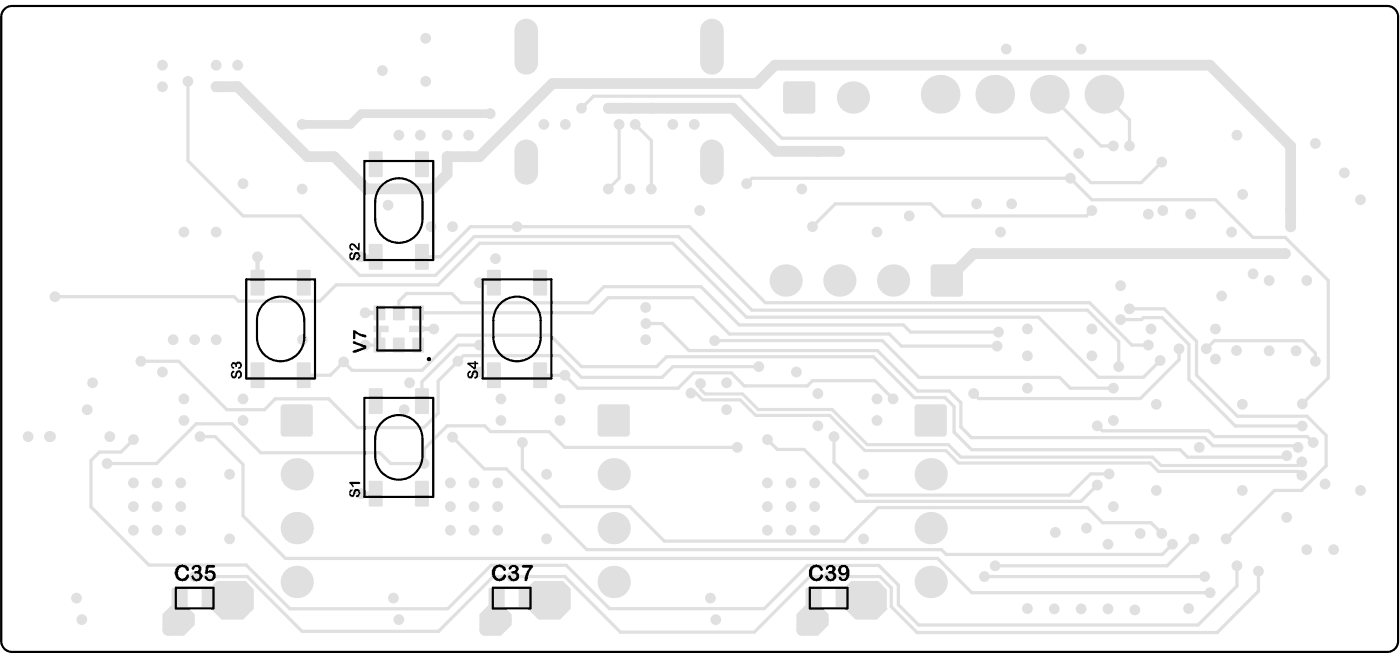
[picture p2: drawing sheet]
<svg xmlns="http://www.w3.org/2000/svg" width="217mm" height="101mm" viewBox="0 0 217 101" stroke-linecap="round" stroke-linejoin="round" font-family="sans-serif">
<path d="M.7 1.4l.7-.4 .5-.1h213.1a1.67 1.67 0 0 1 1.7 1.7v96.7a1.67 1.67 0 0 1-1.7 1.6h-213.1a1.67 1.67 0 0 1-1.7-1.6v-96.7l.1-.4z" fill="none" stroke="#000" stroke-width=".33"/>
<g fill="#e0e0e0">
<path d="M26.8 93.4h1.7l1.7 1.7v1.7l-1.7 1.6h-2.5l-.8-.8v-2.5z"/>
<path d="M33.6 89.9h4.4l1.3 1.3v3.1l-1.6 1.6h-3.4l-2.5-2.5v-1.6z"/>
<path d="M76 93.4h1.6l1.7 1.7v1.7l-1.7 1.6h-2.5l-.8-.8v-2.5z"/>
<path d="M82.8 89.9h4.5l1.1 1.2v3.2l-1.6 1.6h-3.3l-2.5-2.5v-1.6z"/>
<path d="M125.1 93.4h1.6l1.7 1.7v1.7l-1.7 1.6h-2.5l-.8-.8v-2.5z"/>
<path d="M131.9 89.9h4.2l1.3 1.4v2.6l.2 .4-1.7 1.6h-3.3l-2.5-2.5v-1.6z"/>
</g>
<path d="M74.3 37.7h30M55.7 42.6h11.8M59.1 50.9l-.3 .3v2.2M70 45.4l1.5 1.5M85.3 51.9l4.8 4.9M107.5 57.7h5.8M170.2 58.4h7M175 47.8h5.4M188.2 52.7h13.7M191.4 65.9h10.4" fill="none" stroke="#e0e0e0" stroke-width=".5"/>
<circle cx="7.7" cy="67.6" r=".83" fill="#e0e0e0"/>
<path d="M33.5 13.4h3.3l10.8 10.9h4.2l5 4.9h10.2l2.3-2.2v-2.7h5l11.3-11.4h31.7l2.8-2.8h67.4l12.5 12.5v12.5M94.3 16.8h19.2l6.7 6.6h9.9M199.2 39.3h-48.3l-4.2 4.1" fill="none" stroke="#e0e0e0" stroke-width="1.7"/>
<g fill="none" stroke="#e0e0e0" stroke-width=".5">
<path d="M29.1 12.6v12.3l8.6 8.5h8.8l9.2 9.2M90.1 16.8l1.9-1.9h22.7l6.5 6.5h41l6.9 6.9h7.8l3.1-3.2M98.4 19.3l2.5 2.5v7.5M162.6 14.6l8 8h1.9M171.1 14.6l3.9 4v4M65.4 39.8h2.8l4.7-4.7h33.9l11.8 11.8h50.3l6.5 6.5h2.6M74.3 37.7l-6.4 6.4h-15.8l-2.5 2.5h-12.6l-.7-.7h-27.8M104.3 37.7l11.4 11.4h45.2l9.3 9.3M115.7 28.4l.8-.8h49.4l3.3 3.3h19.2l5.8 5.9h5l6.6 6.6v15.1l-4 4M169.2 32.6l-.8 .8h-22.3l-1.9-1.8h-14.8l-3.5 3.5M21.8 55.9h5.9l7.5 7.5h5.8l1.7-1.7h8.2l4.5 4.5h10.3l2.2-2.2v-5l3.9-3.9h14.9l3.4 3.3h12.5l1.7-1.6h13.3M56.6 53.4h2.2"/>
<path d="M64.8 48.4h27.1l2.3-2.3h13.2l5.6 5.6h24.8l1.9 1.9h14.8M67.5 42.6l6-6h31.6l11.4 11.4h52l4.9 4.9v3.9M70 45.4h-7l-1.2 1.2v1.8M71.5 46.9h19.6l2.5-2.5h15l5.9 5.9h25.5l1.1 1.1h13.6M74.3 53.4h-3.2l-5.7 5.7v3M85.3 51.9h-14.5l-5.4 5.4h-10.8l-1.3-1.3-2.1 2.1h-4.1M90.1 56.8h11.7l1.5-1.6h32.1l6.3 6.3h4.7l1.5 1.5v3.9l2.7 2.7h32.3l1.1 1.2h15.2l.2-.3M100.1 50.1h2.5l4.2 4.2h29.2l6.2 6.2h4.9l1.8 1.8v3.8l1.6 1.7h36.2l1.3 1.2h12.9l.3 .3M107.5 57.7l-2.4 2.4h-15.6l-2-2h-3.8M110.7 52.7h26l5.7 5.7h21.8l1.7 1.7h6.6M113.3 57.7l2 2h9.8l.8-.8h9.7l2.8 2.9M173.7 49.5h3.2l.3-.3h2.9l4.1 4.1v5.5l7.2 7.1"/>
<path d="M179.8 55.8l-2.6 2.6M180.4 47.8l5 5v5.3l6.4 6.3h10.8l2.9 3v4.7l-3.8 3.8h-4.2l-7.5 7.5M182.7 54v1.7l-6 6h-25l-.8-.8M188.2 52.7l-1.3 1.3M201.9 52.7l1.9 2v1.2M20.7 68l-1.9 2h-3.4l-1.3 1.3v7.2l9 9h15.1l6.7 6.7h24.5l6.7-6.7h11.7l6.7 6.7h23.9l6.7-6.7h11.1l3 3.1v3l3.2 3.2h43.3l6-6.1v-3.1M31 67.6h2.4l4.3 4.3v8l6.5 6.6h101.1l5.3 5.3h36.9M70.1 67.7l4.9 4.9h3.5l12.4 12.5h55l.7 .7h33.5l1.6-1.5M81 68.5v4.1l5.8 5.8h10.8l5.4 5.4h27.9l5.2-5.2h32.4l2.4 2.3h7.5l1.6 1.7M114.3 69.3h-26.8l-2.4-2.5h-9.1l-.9-.9h-5.8l-3.6 3.6v2.3h-5.2l-1.6-1.7h-18.5l-4.5-4.5h-5.5l-6.1 6.2h-7.7M118.9 68l1.6 1.6h4.1l8 8h34.9l2.5-2.5M129.2 67.6v4l5.1 5.1h31.4l3.3-3.3h2.9"/>
<path d="M170 65.9l.8 .8h16.5l.9 .9h14.4l.9 .9M152.6 89.3h34.1M185 83.4l-4.1 4.2h-26.7M195 88.4v3.1l-6.4 6.4h-46.5l-4-4v-2.9l-1.7-1.7h-10.9l-8.6 8.6h-20.8l-8.6-8.6h-11.1l-8.4 8.4h-21.2l-8.5-8.4h-8.1"/>
</g>
<path d="M39.9 39.8v4M56 39.8h2.2M56.6 48.4h2.2M64.6 50.9h2.6M74.3 43.8h2.2M56 76.4h2.2" fill="none" stroke="#e0e0e0" stroke-width=".67"/>
<path d="M95.9 19.3v8.3l-1.6 1.7M108.6 59.4v.9l.7 .7h5.8l2.4 2.4h11.5l5.4 5.4h12.6l1.9 2h29.7l1.3 1.3h21.3l.5-.6M107.1 60.9h.8l1 1h5.8l2.4 2.4h11.5l5.4 5.5h12.6l1.9 1.9h29.7l1.3 1.3h21.6l.6 .6" fill="none" stroke="#e0e0e0" stroke-width=".49"/>
<path d="M76 17.6h-20l-1.7 1.7h-7.5" fill="none" stroke="#e0e0e0" stroke-width="1.3"/>
<g fill="#e0e0e0">
<circle cx="154.5" cy="53.6" r=".83"/>
<circle cx="154.7" cy="51.4" r=".83"/>
<circle cx="80.1" cy="35.1" r=".83"/>
<circle cx="110.7" cy="52.7" r=".83"/>
<circle cx="117.6" cy="56.8" r=".83"/>
<circle cx="138.4" cy="61.8" r=".83"/>
<circle cx="126.7" cy="65.9" r=".83"/>
<circle cx="126.7" cy="60.9" r=".83"/>
<circle cx="173.7" cy="44.2" r=".83"/>
<circle cx="169.2" cy="32.6" r=".83"/>
<circle cx="189.3" cy="45.8" r=".83"/>
<circle cx="150.9" cy="60.9" r=".83"/>
<circle cx="74.3" cy="53.4" r=".83"/>
<circle cx="56.6" cy="48.4" r=".83"/>
<circle cx="67.2" cy="50.9" r=".83"/>
<circle cx="56.6" cy="53.4" r=".83"/>
<circle cx="53.3" cy="56" r=".83"/>
<circle cx="188.4" cy="55.6" r=".83"/>
<circle cx="191.6" cy="54.3" r=".83"/>
<circle cx="186.9" cy="54" r=".83"/>
<circle cx="182.7" cy="54" r=".83"/>
<circle cx="179.8" cy="55.8" r=".83"/>
<circle cx="4.4" cy="67.6" r=".83"/>
<circle cx="7.7" cy="67.6" r=".83"/>
<circle cx="62.6" cy="63.4" r=".83"/>
<circle cx="194.2" cy="42.4" r=".83"/>
<circle cx="108.6" cy="59.4" r=".83"/>
<circle cx="107.1" cy="60.9" r=".83"/>
<circle cx="178" cy="53.4" r=".83"/>
<circle cx="173.4" cy="56.8" r=".83"/>
<circle cx="100.1" cy="50.1" r=".83"/>
<circle cx="29.1" cy="12.6" r=".83"/>
<circle cx="33.5" cy="13.4" r=".83"/>
<circle cx="36.8" cy="13.4" r=".83"/>
<circle cx="66" cy="5.9" r=".83"/>
<circle cx="66" cy="12.6" r=".83"/>
<circle cx="70.1" cy="67.7" r=".83"/>
<circle cx="81" cy="68.5" r=".83"/>
<circle cx="170" cy="75.1" r=".83"/>
<circle cx="171.9" cy="73.4" r=".83"/>
<circle cx="195" cy="88.4" r=".83"/>
<circle cx="170" cy="65.9" r=".83"/>
<circle cx="154.2" cy="87.6" r=".83"/>
<circle cx="152.6" cy="89.3" r=".83"/>
<circle cx="180" cy="82.6" r=".83"/>
<circle cx="181.7" cy="84.3" r=".83"/>
<circle cx="172.5" cy="60.1" r=".83"/>
<circle cx="191.7" cy="87.6" r=".83"/>
<circle cx="190" cy="83.4" r=".83"/>
<circle cx="187.5" cy="91.8" r=".83"/>
<circle cx="114.3" cy="69.3" r=".83"/>
<circle cx="172.5" cy="22.6" r=".83"/>
<circle cx="175" cy="22.6" r=".83"/>
<circle cx="165.9" cy="27.6" r=".83"/>
<circle cx="115.7" cy="28.4" r=".83"/>
<circle cx="201.8" cy="62.5" r=".83"/>
<circle cx="201.8" cy="65.9" r=".83"/>
<circle cx="203.5" cy="68.5" r=".83"/>
<circle cx="201.2" cy="69.3" r=".83"/>
<circle cx="180" cy="25.1" r=".83"/>
<circle cx="90.1" cy="16.8" r=".83"/>
<circle cx="87.5" cy="58.1" r=".83"/>
<circle cx="56" cy="76.4" r=".83"/>
<circle cx="74.3" cy="43.8" r=".83"/>
<circle cx="56" cy="39.8" r=".83"/>
<circle cx="39.9" cy="39.8" r=".83"/>
<circle cx="26.8" cy="52.6" r=".83"/>
<circle cx="30.2" cy="52.6" r=".83"/>
<circle cx="33.5" cy="52.6" r=".83"/>
<circle cx="125.9" cy="35.1" r=".83"/>
<circle cx="140.9" cy="33.4" r=".83"/>
<circle cx="135.9" cy="35.9" r=".83"/>
<circle cx="156.8" cy="31.6" r=".83"/>
<circle cx="200" cy="35.1" r=".83"/>
<circle cx="200" cy="32.6" r=".83"/>
<circle cx="76" cy="17.6" r=".83"/>
<circle cx="186.7" cy="89.3" r=".83"/>
<circle cx="163.5" cy="82.4" r=".83"/>
<circle cx="185" cy="83.4" r=".83"/>
<circle cx="199.4" cy="70.5" r=".83"/>
<circle cx="201.7" cy="71.5" r=".83"/>
<circle cx="201.7" cy="73.6" r=".83"/>
<circle cx="203.8" cy="55.9" r=".83"/>
<circle cx="184.5" cy="33.2" r=".83"/>
<circle cx="180.2" cy="32.6" r=".83"/>
<circle cx="169.2" cy="55.1" r=".83"/>
<circle cx="169.2" cy="50.9" r=".83"/>
<circle cx="171.7" cy="84.3" r=".83"/>
<circle cx="175.9" cy="94.4" r=".83"/>
<circle cx="100.1" cy="47.6" r=".83"/>
<circle cx="100.1" cy="52.6" r=".83"/>
<circle cx="76.8" cy="40" r=".83"/>
<circle cx="159.2" cy="50.9" r=".83"/>
<circle cx="159.2" cy="55.1" r=".83"/>
<circle cx="173.7" cy="49.5" r=".83"/>
<circle cx="175" cy="47.8" r=".83"/>
<circle cx="178" cy="33.2" r=".83"/>
<circle cx="178.4" cy="50.9" r=".83"/>
<circle cx="188.4" cy="50.9" r=".83"/>
<circle cx="190.9" cy="35.9" r=".83"/>
<circle cx="202.5" cy="43.4" r=".83"/>
<circle cx="196.7" cy="43.4" r=".83"/>
<circle cx="199.2" cy="39.3" r=".83"/>
<circle cx="205.3" cy="74.9" r=".83"/>
<circle cx="37.7" cy="28.4" r=".83"/>
<circle cx="46.8" cy="19.3" r=".83"/>
<circle cx="46.8" cy="29.3" r=".83"/>
<circle cx="59.3" cy="10.9" r=".83"/>
<circle cx="69.3" cy="24.3" r=".83"/>
<circle cx="72.6" cy="24.3" r=".83"/>
<circle cx="65.1" cy="20.9" r=".83"/>
<circle cx="61.8" cy="20.9" r=".83"/>
<circle cx="72.6" cy="20.9" r=".83"/>
<circle cx="69.3" cy="20.9" r=".83"/>
<circle cx="66.8" cy="35.1" r=".83"/>
<circle cx="70.1" cy="35.1" r=".83"/>
<circle cx="60.1" cy="31.8" r=".83"/>
<circle cx="210.8" cy="30.9" r=".83"/>
<circle cx="210.8" cy="75.9" r=".83"/>
<circle cx="199.4" cy="80.1" r=".83"/>
<circle cx="206.7" cy="85.1" r=".83"/>
<circle cx="202.5" cy="85.1" r=".83"/>
<circle cx="176.7" cy="82.6" r=".83"/>
<circle cx="172.5" cy="78.4" r=".83"/>
<circle cx="172.5" cy="65.1" r=".83"/>
<circle cx="196.7" cy="54.3" r=".83"/>
<circle cx="200.8" cy="54.3" r=".83"/>
<circle cx="192.6" cy="30.1" r=".83"/>
<circle cx="203.8" cy="22.2" r=".83"/>
<circle cx="208.3" cy="26.8" r=".83"/>
<circle cx="191.7" cy="20.9" r=".83"/>
<circle cx="155.9" cy="7.6" r=".83"/>
<circle cx="167.5" cy="7.6" r=".83"/>
<circle cx="167.2" cy="23.8" r=".83"/>
<circle cx="151.3" cy="31.6" r=".83"/>
<circle cx="155.1" cy="35.9" r=".83"/>
<circle cx="124.2" cy="29.3" r=".83"/>
<circle cx="98.4" cy="19.3" r=".83"/>
<circle cx="95.9" cy="19.3" r=".83"/>
<circle cx="126.7" cy="23.4" r=".83"/>
<circle cx="130.1" cy="23.4" r=".83"/>
<circle cx="97.6" cy="16.8" r=".83"/>
<circle cx="94.3" cy="16.8" r=".83"/>
<circle cx="100.9" cy="16.8" r=".83"/>
<circle cx="108.4" cy="32.6" r=".83"/>
<circle cx="107.6" cy="19.3" r=".83"/>
<circle cx="104.3" cy="19.3" r=".83"/>
<circle cx="87.6" cy="19.3" r=".83"/>
<circle cx="84.3" cy="19.3" r=".83"/>
<circle cx="100.9" cy="29.3" r=".83"/>
<circle cx="94.3" cy="29.3" r=".83"/>
<circle cx="97.6" cy="29.3" r=".83"/>
<circle cx="168.4" cy="81.8" r=".83"/>
<circle cx="8.5" cy="45.9" r=".83"/>
<circle cx="46.9" cy="52.6" r=".83"/>
<circle cx="17" cy="67.6" r=".83"/>
<circle cx="112.6" cy="63.4" r=".83"/>
<circle cx="159.2" cy="94.2" r=".83"/>
<circle cx="163.4" cy="94.3" r=".83"/>
<circle cx="167.5" cy="94.3" r=".83"/>
<circle cx="171.7" cy="94.3" r=".83"/>
<circle cx="184.2" cy="94.2" r=".83"/>
<circle cx="159.2" cy="60.1" r=".83"/>
<circle cx="129.2" cy="67.6" r=".83"/>
<circle cx="31" cy="67.6" r=".83"/>
<circle cx="37.7" cy="90.9" r=".83"/>
<circle cx="37.7" cy="94.3" r=".83"/>
<circle cx="86.8" cy="94.3" r=".83"/>
<circle cx="86.8" cy="90.9" r=".83"/>
<circle cx="133.8" cy="83.4" r=".83"/>
<circle cx="133.8" cy="73.4" r=".83"/>
<circle cx="84.7" cy="83.4" r=".83"/>
<circle cx="84.7" cy="73.4" r=".83"/>
<circle cx="110.1" cy="92.6" r=".83"/>
<circle cx="61" cy="92.6" r=".83"/>
<circle cx="135.9" cy="94.3" r=".83"/>
<circle cx="135.9" cy="90.9" r=".83"/>
<circle cx="128.4" cy="89.3" r=".83"/>
<circle cx="79.3" cy="89.3" r=".83"/>
<circle cx="127.6" cy="95.9" r=".83"/>
<circle cx="124.2" cy="97.6" r=".83"/>
<circle cx="78.5" cy="95.9" r=".83"/>
<circle cx="75.1" cy="97.6" r=".83"/>
<circle cx="71" cy="55.9" r=".83"/>
<circle cx="21.8" cy="55.9" r=".83"/>
<circle cx="77.6" cy="65.1" r=".83"/>
<circle cx="77.6" cy="61.8" r=".83"/>
<circle cx="26" cy="97.6" r=".83"/>
<circle cx="29.3" cy="95.9" r=".83"/>
<circle cx="30.2" cy="89.3" r=".83"/>
<circle cx="61.8" cy="95.9" r=".83"/>
<circle cx="110.9" cy="95.9" r=".83"/>
<circle cx="12.7" cy="95.9" r=".83"/>
<circle cx="35.6" cy="73.4" r=".83"/>
<circle cx="112.6" cy="59.3" r=".83"/>
<circle cx="123.4" cy="57.6" r=".83"/>
<circle cx="135.9" cy="61.8" r=".83"/>
<circle cx="135.9" cy="65.1" r=".83"/>
<circle cx="63.5" cy="59.3" r=".83"/>
<circle cx="74.3" cy="57.6" r=".83"/>
<circle cx="86.8" cy="61.8" r=".83"/>
<circle cx="86.8" cy="65.1" r=".83"/>
<circle cx="35.6" cy="83.4" r=".83"/>
<circle cx="118.9" cy="68" r=".83"/>
<circle cx="65.7" cy="71.8" r=".83"/>
<circle cx="16.6" cy="71.8" r=".83"/>
<circle cx="20.7" cy="68" r=".83"/>
<circle cx="11.9" cy="92.6" r=".83"/>
<circle cx="37.7" cy="65.1" r=".83"/>
<circle cx="37.7" cy="61.8" r=".83"/>
<circle cx="25.2" cy="57.6" r=".83"/>
<circle cx="28.5" cy="61.8" r=".83"/>
<circle cx="28.5" cy="65.1" r=".83"/>
<circle cx="14.3" cy="59.3" r=".83"/>
<circle cx="13.5" cy="63.4" r=".83"/>
<circle cx="33.5" cy="35.9" r=".83"/>
<circle cx="28.5" cy="35.9" r=".83"/>
<circle cx="33.5" cy="10.1" r=".83"/>
<circle cx="36.8" cy="10.1" r=".83"/>
<circle cx="25.2" cy="13.4" r=".83"/>
<circle cx="25.2" cy="10.1" r=".83"/>
<circle cx="69.8" cy="74.8" r=".83"/>
<circle cx="69.8" cy="78.4" r=".83"/>
<circle cx="69.8" cy="82.1" r=".83"/>
<circle cx="73.5" cy="74.8" r=".83"/>
<circle cx="73.5" cy="78.4" r=".83"/>
<circle cx="73.5" cy="82.1" r=".83"/>
<circle cx="77.1" cy="74.8" r=".83"/>
<circle cx="77.1" cy="78.4" r=".83"/>
<circle cx="77.1" cy="82.1" r=".83"/>
<circle cx="179.2" cy="75.9" r=".83"/>
<circle cx="192.5" cy="75.9" r=".83"/>
<circle cx="192.5" cy="62.6" r=".83"/>
<circle cx="179.2" cy="62.6" r=".83"/>
<circle cx="185.9" cy="69.3" r=".83"/>
<circle cx="20.7" cy="74.8" r=".83"/>
<circle cx="20.7" cy="78.4" r=".83"/>
<circle cx="20.7" cy="82.1" r=".83"/>
<circle cx="24.3" cy="74.8" r=".83"/>
<circle cx="24.3" cy="78.4" r=".83"/>
<circle cx="24.3" cy="82.1" r=".83"/>
<circle cx="28" cy="74.8" r=".83"/>
<circle cx="28" cy="78.4" r=".83"/>
<circle cx="28" cy="82.1" r=".83"/>
<circle cx="118.9" cy="74.8" r=".83"/>
<circle cx="118.9" cy="78.4" r=".83"/>
<circle cx="118.9" cy="82.1" r=".83"/>
<circle cx="122.6" cy="74.8" r=".83"/>
<circle cx="122.6" cy="78.4" r=".83"/>
<circle cx="122.6" cy="82.1" r=".83"/>
<circle cx="126.2" cy="74.8" r=".83"/>
<circle cx="126.2" cy="78.4" r=".83"/>
<circle cx="126.2" cy="82.1" r=".83"/>
</g>
<path d="M81.6 4.7v5M110.3 4.7v5M81.6 23.4v3.4" fill="none" stroke="#e0e0e0" stroke-width="3.7"/>
<g fill="#e0e0e0">
<path d="M97.1 67.1h.5a.5 .5 0 0 1-.5 .5z"/>
<path d="M97.1 62.6l.4 .2 .1 .3h-.5z"/>
<path d="M92.9 62.7l.2-.1v.5h-.5z"/>
<path d="M92.6 67.1h.5v.5a.5 .5 0 0 1-.5-.5z"/>
<path d="M48 67.1h.5a.5 .5 0 0 1-.5 .5z"/>
<path d="M48 62.6l.4 .2 .1 .3h-.5z"/>
<path d="M43.7 62.7l.3-.1v.5h-.5z"/>
<path d="M43.5 67.1h.5v.5a.5 .5 0 0 1-.5-.5z"/>
<path d="M144.2 45.4h.5v.5l-.4-.2z"/>
<path d="M148.7 45.4h.5l-.2 .5h-.3z"/>
<path d="M148.7 40.9l.3 .1 .2 .4h-.5z"/>
<path d="M144.5 41l.2-.1v.5h-.5z"/>
<path d="M125.9 12.6l.2 .1 .3 .4h-.5z"/>
<path d="M121.6 12.7l.3-.1v.5h-.5z"/>
<path d="M121.4 17.1h.5v.5a.5 .5 0 0 1-.5-.5z"/>
<path d="M125.9 17.1h.5l-.3 .4-.2 .1z"/>
<circle cx="95.1" cy="81.8" r="2.5"/>
<circle cx="95.1" cy="90.1" r="2.5"/>
<circle cx="46" cy="73.4" r="2.5"/>
<circle cx="46" cy="81.8" r="2.5"/>
<circle cx="46" cy="90.1" r="2.5"/>
<circle cx="144.2" cy="90.1" r="2.5"/>
<circle cx="144.2" cy="73.4" r="2.5"/>
<circle cx="138.4" cy="43.4" r="2.5"/>
<circle cx="132.2" cy="15.1" r="2.5"/>
<circle cx="162.6" cy="14.6" r="3"/>
<circle cx="145.7" cy="14.6" r="3"/>
<circle cx="154.2" cy="14.6" r="3"/>
<circle cx="171.1" cy="14.6" r="3"/>
</g>
<g fill="#e0e0e0">
<path d="M93.1 62.6h4l.5 .5v4l-.5 .5h-4l-.5-.5v-4z" fill-rule="evenodd"/>
<path d="M44 62.6h4l.5 .5v4l-.5 .5h-4l-.5-.5v-4z" fill-rule="evenodd"/>
<path d="M144.7 40.9h4l.5 .5v4l-.5 .5h-4l-.5-.5v-4z" fill-rule="evenodd"/>
<path d="M121.9 12.6h4l.5 .5v4l-.5 .5h-4l-.5-.5v-4z" fill-rule="evenodd"/>
</g>
<path d="M110.3 23.4v3.4" fill="none" stroke="#e0e0e0" stroke-width="3.7"/>
<g fill="#e0e0e0">
<path d="M146.2 67.1h.5a.5 .5 0 0 1-.5 .5z"/>
<path d="M146.2 62.6l.5 .2v.3h-.5z"/>
<path d="M142 62.7l.2-.1v.5h-.5z"/>
<path d="M141.7 67.1h.5v.5a.5 .5 0 0 1-.5-.5z"/>
<path d="M65.5 54.4h.2l-.2 .2z"/>
<path d="M65.5 52.3l.2 .1h-.2z"/>
<path d="M63.9 52.3h.2v.1h-.2z"/>
<path d="M63.9 54.4h.2v.2z"/>
<path d="M75.5 56.2l.2-.1v.2h-.2z"/>
<path d="M75.5 59.9h.2v.2z"/>
<path d="M77.4 59.9h.2l-.2 .2z"/>
<path d="M77.4 56.1l.2 .2h-.2z"/>
<path d="M75.5 41.8h.2v.2h-.2z"/>
<path d="M75.5 45.5h.2v.3z"/>
<path d="M77.4 45.5h.2l-.2 .3z"/>
<path d="M77.4 41.8l.2 .2h-.2z"/>
<path d="M82.7 56.2l.1-.1v.2h-.2z"/>
<path d="M82.6 59.9h.2v.2z"/>
<path d="M84.6 59.9h.2l-.2 .2z"/>
<path d="M84.6 56.1l.2 .2h-.2z"/>
<path d="M82.7 41.8h.1v.2h-.2z"/>
<path d="M82.6 45.5h.2v.3z"/>
<path d="M84.6 45.5h.2l-.2 .3z"/>
<path d="M84.6 41.8l.2 .2h-.2z"/>
<path d="M38.9 56.2l.1-.1v.2h-.2z"/>
<path d="M38.8 59.9h.2v.2z"/>
<path d="M40.8 59.9h.2l-.2 .2z"/>
<path d="M40.8 56.1l.2 .2h-.2z"/>
<path d="M38.9 41.8h.1v.2h-.2z"/>
<path d="M38.8 45.5h.2v.3z"/>
<path d="M40.8 45.5h.2l-.2 .3z"/>
<path d="M40.8 41.8l.2 .2h-.2z"/>
<path d="M46.1 56.2l.1-.1v.2h-.2z"/>
<path d="M46 59.9h.2v.2z"/>
<path d="M47.9 59.9h.3l-.3 .2z"/>
<path d="M47.9 56.1l.3 .2h-.3z"/>
<path d="M46.1 41.8h.1v.2h-.2z"/>
<path d="M46 45.5h.2v.3z"/>
<path d="M47.9 45.5h.3l-.3 .3z"/>
<path d="M47.9 41.8l.3 .2h-.3z"/>
<path d="M57.2 37.8h.2v.2h-.3z"/>
<path d="M57.1 41.5h.3v.3z"/>
<path d="M59.1 41.5h.2l-.2 .3z"/>
<path d="M59.1 37.8l.2 .2h-.2z"/>
<path d="M57.2 23.5l.2-.1v.2h-.3z"/>
<path d="M57.1 27.2h.3v.2z"/>
<path d="M59.1 27.2h.2l-.2 .2z"/>
<path d="M59.1 23.4l.2 .2h-.2z"/>
<path d="M64.4 37.8h.1v.2h-.2z"/>
<path d="M64.3 41.5h.2v.3z"/>
<path d="M66.3 41.5h.2l-.2 .3z"/>
<path d="M66.3 37.8l.2 .2h-.2z"/>
<path d="M64.4 23.5l.1-.1v.2h-.2z"/>
<path d="M64.3 27.2h.2v.2z"/>
<path d="M66.3 27.2h.2l-.2 .2z"/>
<path d="M66.3 23.4l.2 .2h-.2z"/>
<path d="M57.2 74.5l.2-.1v.2h-.3z"/>
<path d="M57.1 78.2h.3v.2z"/>
<path d="M59.1 78.2h.2l-.2 .2z"/>
<path d="M59.1 74.4l.2 .2h-.2z"/>
<path d="M57.2 60.2l.2-.1v.2h-.3z"/>
<path d="M57.1 63.9h.3v.2z"/>
<path d="M59.1 63.9h.2l-.2 .2z"/>
<path d="M59.1 60.1l.2 .2h-.2z"/>
<path d="M64.4 74.5l.1-.1v.2h-.2z"/>
<path d="M64.3 78.2h.2v.2z"/>
<path d="M66.3 78.2h.2l-.2 .2z"/>
<path d="M66.3 74.4l.2 .2h-.2z"/>
<path d="M64.4 60.2l.1-.1v.2h-.2z"/>
<path d="M64.3 63.9h.2v.2z"/>
<path d="M66.3 63.9h.2l-.2 .2z"/>
<path d="M66.3 60.1l.2 .2h-.2z"/>
<path d="M131.7 91l.3 .2h-.3z"/>
<path d="M129.6 91.1l.1-.1v.2h-.2z"/>
<path d="M129.5 93.9h.2v.3z"/>
<path d="M131.7 93.9h.3l-.3 .3z"/>
<path d="M127.1 91l.2 .2h-.2z"/>
<path d="M124.9 91.1l.2-.1v.2h-.3z"/>
<path d="M124.8 93.9h.3v.3z"/>
<path d="M127.1 93.9h.2l-.2 .3z"/>
<path d="M82.6 91l.3 .2h-.3z"/>
<path d="M80.4 91.1l.2-.1v.2h-.2z"/>
<path d="M80.4 93.9h.2v.3z"/>
<path d="M82.6 93.9h.3l-.3 .3z"/>
<path d="M78 91l.2 .2h-.2z"/>
<path d="M75.8 91.1l.2-.1v.2h-.3z"/>
<path d="M75.7 93.9h.3v.3z"/>
<path d="M78 93.9h.2l-.2 .3z"/>
<path d="M33.5 91l.2 .2h-.2z"/>
<path d="M31.3 91.1l.2-.1v.2h-.2z"/>
<path d="M31.3 93.9h.2v.3z"/>
<path d="M33.5 93.9h.2l-.2 .3z"/>
<path d="M28.8 91l.3 .2h-.3z"/>
<path d="M26.7 91.1l.1-.1v.2h-.2z"/>
<path d="M26.6 93.9h.2v.3z"/>
<path d="M28.8 93.9h.3l-.3 .3z"/>
<path d="M60.9 52.3h.2v.1h-.2z"/>
<path d="M60.9 54.4h.2v.2z"/>
<path d="M62.5 54.4h.2l-.2 .2z"/>
<path d="M62.5 52.3l.2 .1h-.2z"/>
<path d="M62.5 49.4h.2l-.2 .2z"/>
<path d="M62.5 47.3l.2 .1h-.2z"/>
<path d="M60.9 47.3h.2v.1h-.2z"/>
<path d="M60.9 49.4h.2v.2z"/>
<path d="M57.9 52.3h.2v.1h-.2z"/>
<path d="M57.9 54.4h.2v.2z"/>
<path d="M59.5 54.4h.2l-.2 .2z"/>
<path d="M59.5 52.3l.2 .1h-.2z"/>
<path d="M57.9 50.5h.1z"/>
<path d="M57.9 51.3l.1 .1z"/>
<path d="M60.1 51.3h.1l-.1 .1z"/>
<path d="M60.1 50.4l.1 .1z"/>
<path d="M65.6 51.3h.1l-.1 .1z"/>
<path d="M65.6 50.4l.1 .1z"/>
<path d="M63.4 50.5h.1z"/>
<path d="M63.4 51.3l.1 .1z"/>
<path d="M65.5 49.4h.2l-.2 .2z"/>
<path d="M65.5 47.3l.2 .1h-.2z"/>
<path d="M63.9 47.3h.2v.1h-.2z"/>
<path d="M63.9 49.4h.2v.2z"/>
<path d="M57.9 47.3h.2v.1h-.2z"/>
<path d="M57.9 49.4h.2v.2z"/>
<path d="M59.5 49.4h.2l-.2 .2z"/>
<path d="M59.5 47.3l.2 .1h-.2z"/>
<circle cx="144.2" cy="81.8" r="2.5"/>
<circle cx="121.8" cy="43.4" r="2.5"/>
<circle cx="95.1" cy="73.4" r="2.5"/>
<circle cx="130.1" cy="43.4" r="2.5"/>
</g>
<g fill="#e0e0e0">
<path d="M142.2 62.6h4l.5 .5v4l-.5 .5h-4l-.5-.5v-4z" fill-rule="evenodd"/>
<path d="M64.1 52.3h1.4l.2 .1v2l-.2 .2h-1.4l-.2-.2v-2z" fill-rule="evenodd"/>
<path d="M75.7 56.1h1.7l.2 .2v3.6l-.2 .2h-1.7l-.2-.2v-3.6z" fill-rule="evenodd"/>
<path d="M75.5 42l.2-.2h1.7l.2 .2v3.5l-.2 .3h-1.7l-.2-.3z" fill-rule="evenodd"/>
<path d="M82.8 56.1h1.8l.2 .2v3.6l-.2 .2h-1.8l-.2-.2v-3.6z" fill-rule="evenodd"/>
<path d="M82.6 42l.2-.2h1.8l.2 .2v3.5l-.2 .3h-1.8l-.2-.3z" fill-rule="evenodd"/>
<path d="M39 56.1h1.8l.2 .2v3.6l-.2 .2h-1.8l-.2-.2v-3.6z" fill-rule="evenodd"/>
<path d="M38.8 42l.2-.2h1.8l.2 .2v3.5l-.2 .3h-1.8l-.2-.3z" fill-rule="evenodd"/>
<path d="M46.2 56.1h1.7l.3 .2v3.6l-.3 .2h-1.7l-.2-.2v-3.6z" fill-rule="evenodd"/>
<path d="M46 42l.2-.2h1.7l.3 .2v3.5l-.3 .3h-1.7l-.2-.3z" fill-rule="evenodd"/>
<path d="M57.4 37.8h1.7l.2 .2v3.5l-.2 .3h-1.7l-.3-.3v-3.5z" fill-rule="evenodd"/>
<path d="M57.4 23.4h1.7l.2 .2v3.6l-.2 .2h-1.7l-.3-.2v-3.6z" fill-rule="evenodd"/>
<path d="M64.5 37.8h1.8l.2 .2v3.5l-.2 .3h-1.8l-.2-.3v-3.5z" fill-rule="evenodd"/>
<path d="M64.5 23.4h1.8l.2 .2v3.6l-.2 .2h-1.8l-.2-.2v-3.6z" fill-rule="evenodd"/>
<path d="M57.4 74.4h1.7l.2 .2v3.6l-.2 .2h-1.7l-.3-.2v-3.6z" fill-rule="evenodd"/>
<path d="M57.4 60.1h1.7l.2 .2v3.6l-.2 .2h-1.7l-.3-.2v-3.6z" fill-rule="evenodd"/>
<path d="M64.5 74.4h1.8l.2 .2v3.6l-.2 .2h-1.8l-.2-.2v-3.6z" fill-rule="evenodd"/>
<path d="M64.5 60.1h1.8l.2 .2v3.6l-.2 .2h-1.8l-.2-.2v-3.6z" fill-rule="evenodd"/>
<path d="M129.7 91h2l.3 .2v2.7l-.3 .3h-2l-.2-.3v-2.7z" fill-rule="evenodd"/>
<path d="M124.8 91.2l.3-.2h2l.2 .2v2.7l-.2 .3h-2l-.3-.3z" fill-rule="evenodd"/>
<path d="M80.6 91h2l.3 .2v2.7l-.3 .3h-2l-.2-.3v-2.7z" fill-rule="evenodd"/>
<path d="M75.7 91.2l.3-.2h2l.2 .2v2.7l-.2 .3h-2l-.3-.3z" fill-rule="evenodd"/>
<path d="M31.3 91.2l.2-.2h2l.2 .2v2.7l-.2 .3h-2l-.2-.3z" fill-rule="evenodd"/>
<path d="M26.6 91.2l.2-.2h2l.3 .2v2.7l-.3 .3h-2l-.2-.3z" fill-rule="evenodd"/>
<path d="M61.1 52.3h1.4l.2 .1v2l-.2 .2h-1.4l-.2-.2v-2z" fill-rule="evenodd"/>
<path d="M61.1 47.3h1.4l.2 .1v2l-.2 .2h-1.4l-.2-.2v-2z" fill-rule="evenodd"/>
<path d="M58.1 52.3h1.4l.2 .1v2l-.2 .2h-1.4l-.2-.2v-2z" fill-rule="evenodd"/>
<path d="M58 50.4h2.1l.1 .1v.8l-.1 .1h-2.1l-.1-.1v-.8z" fill-rule="evenodd"/>
<path d="M63.5 50.4h2.1l.1 .1v.8l-.1 .1h-2.1l-.1-.1v-.8z" fill-rule="evenodd"/>
<path d="M63.9 47.4l.2-.1h1.4l.2 .1v2l-.2 .2h-1.4l-.2-.2z" fill-rule="evenodd"/>
<path d="M57.9 47.4l.2-.1h1.4l.2 .1v2l-.2 .2h-1.4l-.2-.2z" fill-rule="evenodd"/>
</g>
<g fill="none" stroke="#000" stroke-width=".33">
<path d="M56.5 24.9h10.6v15.4h-10.6zM59.2 28.7a3.7 3.7 0 0 1 4-.8 3.7 3.7 0 0 1 2.3 3.4v2.6a3.7 3.7 0 0 1-3.7 3.7 3.7 3.7 0 0 1-3.7-3.7v-2.6a3.7 3.7 0 0 1 1.1-2.6zM38.2 43.3h10.6v15.3h-10.6zM40.9 47a3.7 3.7 0 0 1 4-.8 3.7 3.7 0 0 1 2.3 3.4v2.7a3.7 3.7 0 0 1-3.7 3.6 3.7 3.7 0 0 1-3.7-3.6v-2.7a3.7 3.7 0 0 1 1.1-2.6zM58.5 47.6h6.6v6.7h-6.6zM74.8 43.3h10.7v15.3h-10.7zM77.5 47a3.7 3.7 0 0 1 4-.8 3.7 3.7 0 0 1 2.3 3.4v2.7a3.7 3.7 0 0 1-3.7 3.6 3.7 3.7 0 0 1-3.6-3.6v-2.7a3.7 3.7 0 0 1 1-2.6zM56.5 61.6h10.6v15.3h-10.6zM59.2 65.3a3.7 3.7 0 0 1 4-.8 3.7 3.7 0 0 1 2.3 3.4v2.7a3.7 3.7 0 0 1-3.7 3.7 3.7 3.7 0 0 1-3.7-3.7v-2.7a3.7 3.7 0 0 1 1.1-2.6zM27.3 91h5.8v3.2h-5.8zM76.4 91h5.8v3.2h-5.8zM125.5 91h5.8v3.2h-5.8z"/>
<circle cx="66.5" cy="55.6" r=".16"/>
</g>
<g fill="#000">
<path d="M54.3 39.1l.3-.1a.24 .24 0 0 1 0 .3 .24 .24 0 0 1-.2 .2 .25 .25 0 0 0-.1 .3 .25 .25 0 0 0 .4 0v-.3h.1a.47 .47 0 0 1 .4-.5 .47 .47 0 0 1 .5 .4 .66 .66 0 0 1-.4 .9l-.1-.1v-.2h.1a.35 .35 0 0 0 .3-.4 .35 .35 0 0 0-.3-.3l-.2 .2a.74 .74 0 0 1-.6 .8v-.1a.48 .48 0 0 1-.4-.6v-.3zM54.2 37.8h.1a.65 .65 0 0 1 .9 .4l.3 .2v-.7l.2-.1v1.1l-.2 .1-.2-.2a1.29 1.29 0 0 0-.8-.7l-.2 .3 .1 .2 .3 .2a.26 .26 0 0 1-.3 .2 .26 .26 0 0 1-.2-.3l-.1-.1zM36 57.4h.3l.1 .1-.1 .2a.37 .37 0 0 0-.3 .3 .37 .37 0 0 0 .2 .3h.2l.1-.6a.43 .43 0 0 1 .4-.4 .43 .43 0 0 1 .5 .4 .65 .65 0 0 1-.4 1l-.1-.4a.34 .34 0 0 0 .3-.3 .34 .34 0 0 0-.2-.3h-.2l-.1 .3a.48 .48 0 0 1-.5 .6 .48 .48 0 0 1-.4-.6v-.3zM36 56.1h.4l.1 .1a.45 .45 0 0 1 .5-.2 .45 .45 0 0 1 .4 .3l.1 .2a.43 .43 0 0 1-.4 .6v.1a.18 .18 0 0 1-.2-.3 .18 .18 0 0 1 .2-.1l.2-.2h-.1a.28 .28 0 0 0-.3-.3 .28 .28 0 0 0-.2 .4v.1l-.2-.1a.23 .23 0 0 0-.1-.3 .23 .23 0 0 0-.4 .2l.1 .2h.2a.18 .18 0 0 1-.1 .3 .18 .18 0 0 1-.2-.2l-.2-.2v-.3zM54.7 52.8h.4v.1l1.5 .5 .2 .3-.1 .3-1.6 .6a.25 .25 0 0 1-.3 0 .25 .25 0 0 1-.1-.3l1.6-.5-1.5-.5-.2-.2zM54.7 51.1h.4a1.91 1.91 0 0 0 1.2 .6l.1 .1a.25 .25 0 0 1 .4 .1 .25 .25 0 0 1-.1 .3h-.6l-1-.6v.8l-.4 .1zM72.7 57.4l.3 .1-.2 .2a.34 .34 0 0 0 0 .6h.2l.1-.6h.1a.58 .58 0 0 1 .6-.4 .76 .76 0 0 1 .3 .8 .76 .76 0 0 1-.5 .6l-.1-.4a.36 .36 0 0 0 .4-.2 .36 .36 0 0 0-.2-.4h-.2l-.2 .3a.48 .48 0 0 1-.4 .6 .48 .48 0 0 1-.5-.6v-.3zM54.3 75.8h.3v.1a.42 .42 0 0 0-.1 .7 .26 .26 0 0 0 .3-.1 .26 .26 0 0 0-.1-.3h.1a.47 .47 0 0 1 .4-.5 .47 .47 0 0 1 .5 .4l.1 .4-.1 .3a.27 .27 0 0 1-.3 .2 .27 .27 0 0 1-.2-.2l.3-.2v-.1a.28 .28 0 0 0 0-.4 .28 .28 0 0 0-.4 0 .28 .28 0 0 0 0 .4l-.2 .3a.48 .48 0 0 1-.6 0 .48 .48 0 0 1-.2-.6zM54.2 74.6h1.5l.1 .1v.1l-.1 .1h-1.1l.2 .3v.2h-.2v-.2l-.5-.4zM27.4 87.7a1.6 1.6 0 0 1 1.4-.2l.4 .3v.2a.21 .21 0 0 1 0 .3 .22 .22 0 0 1-.4-.2 .63 .63 0 0 0-.6-.3 .63 .63 0 0 0-.5 .5v.1a.8 .8 0 0 0 .6 1.2l.5-.4a.22 .22 0 0 1 .1-.2 .22 .22 0 0 1 .3 0h.1a.87 .87 0 0 1-.9 .9l-.1 .1-.1-.1a.76 .76 0 0 1-1-.7 1.46 1.46 0 0 1 0-1.2zM29.9 87.6a.74 .74 0 0 1 .9-.1 .74 .74 0 0 1 .4 .7l-.1 .3-.1 .1h.1a.82 .82 0 0 1 .2 .9 .82 .82 0 0 1-.8 .5 .88 .88 0 0 1-.8-.7h-.1a.24 .24 0 0 1 .2-.2 .24 .24 0 0 1 .2 .1l.1 .1a.41 .41 0 0 0 .7 .2 .41 .41 0 0 0-.2-.7l-.1-.1a.22 .22 0 0 1-.3 .1 .22 .22 0 0 1 0-.3l.1-.1a.34 .34 0 0 0 .5-.2 .34 .34 0 0 0-.3-.4 .34 .34 0 0 0-.4 .3 .21 .21 0 0 1-.3 .1 .21 .21 0 0 1 0-.3zM32.1 87.5h1a.22 .22 0 0 1 .2 .2 .22 .22 0 0 1-.2 .2h-.8l-.1 .5a.8 .8 0 0 1 1.1 .2 .8 .8 0 0 1-.2 1.1 .74 .74 0 0 1-1.2 0 .23 .23 0 0 1-.2-.3 .23 .23 0 0 1 .2-.2 .23 .23 0 0 1 .2 .2 .45 .45 0 0 0 .8 .1 .56 .56 0 0 0 0-.6 .56 .56 0 0 0-.6-.3l-.3 .3-.3-.2 .2-1z"/>
<path d="M76.6 87.6h.1a1.17 1.17 0 0 1 1.7 .5 .25 .25 0 0 1-.1 .3 .25 .25 0 0 1-.3-.1 .59 .59 0 0 0-.6-.5 .59 .59 0 0 0-.6 .6 .85 .85 0 0 0 .3 1.1l.5 .1 .3-.4a.28 .28 0 0 1 .2-.2 .28 .28 0 0 1 .3 .1 1.02 1.02 0 0 1-.9 .9l-.3-.1a.86 .86 0 0 1-.9-.7 1.35 1.35 0 0 1 .3-1.6zM79.1 87.5a.91 .91 0 0 1 1.3 .4 .6 .6 0 0 1-.3 .7 .72 .72 0 0 1 .4 .8 .72 .72 0 0 1-.7 .5l-.1 .1a1.23 1.23 0 0 1-.9-.6 .23 .23 0 0 1 .1-.3 .23 .23 0 0 1 .3 .2 .45 .45 0 0 0 .6 .3 .45 .45 0 0 0 .1-.7l-.3-.2a.18 .18 0 0 1-.3 0 .18 .18 0 0 1 0-.2l.2-.1a.33 .33 0 0 0 .4-.4 .33 .33 0 0 0-.5-.2l-.1 .1a.22 .22 0 0 1-.1 .2 .22 .22 0 0 1-.3 0 .3 .3 0 0 1 0-.3 .3 .3 0 0 1 .2-.2zM81 87.5h1.3a.24 .24 0 0 1 .3 .1 .24 .24 0 0 1-.1 .3l-.4 .6-.2 .7h-.1v.5l-.3 .3-.2-.1v-.6h.1v-.2l.3-.8 .4-.4h-1.1l-.1-.2zM125.9 87.5h.1a1.11 1.11 0 0 1 1.6 .6l-.1 .1a.17 .17 0 0 1-.2 .2 .17 .17 0 0 1-.2-.2 .66 .66 0 0 0-1-.2h-.1a1.15 1.15 0 0 0 .3 1.6h.1a.74 .74 0 0 0 .7-.6l.1-.1a.39 .39 0 0 1 .3 .6h-.1a1.19 1.19 0 0 1-1.5 .3 1.54 1.54 0 0 1-.2-2.1zM128.2 87.5a.91 .91 0 0 1 1.3 .4v.3l-.3 .4a.71 .71 0 0 1 .4 .8 .71 .71 0 0 1-.8 .5v.1l-.1-.1a.63 .63 0 0 1-.7-.8h.2v.1a.52 .52 0 0 0 .9 .3l.1-.4-.2-.3h-.3v-.1a.21 .21 0 0 1-.3 .1 .21 .21 0 0 1 0-.3l.2-.1a.32 .32 0 0 0 .4-.2 .32 .32 0 0 0-.2-.4 .32 .32 0 0 0-.4 .2h-.1a.2 .2 0 0 1-.2 .2 .2 .2 0 0 1-.1-.3z"/>
<path d="M72.8 56.4l.7 .5v-.5zM72.5 56.1h1v-.2h.2l.1 .2 .3 .1v.2h-.3v.7l-.3 .1-1.1-.8z"/>
<path d="M130.5 87.8v.1a.45 .45 0 0 0-.1 .7 .45 .45 0 0 0 .7 0 .45 .45 0 0 0-.2-.7v-.1zM130.1 87.6a1.12 1.12 0 0 1 1.2 0l.1 .1a1.81 1.81 0 0 1-.3 2.2h-.2a.64 .64 0 0 1-1-.5l.4-.2a.42 .42 0 0 0 .4 .5 .42 .42 0 0 0 .4-.5l.1-.4a.77 .77 0 0 1-.8 .3 .77 .77 0 0 1-.6-.7v-.3z"/>
</g>
</svg>
